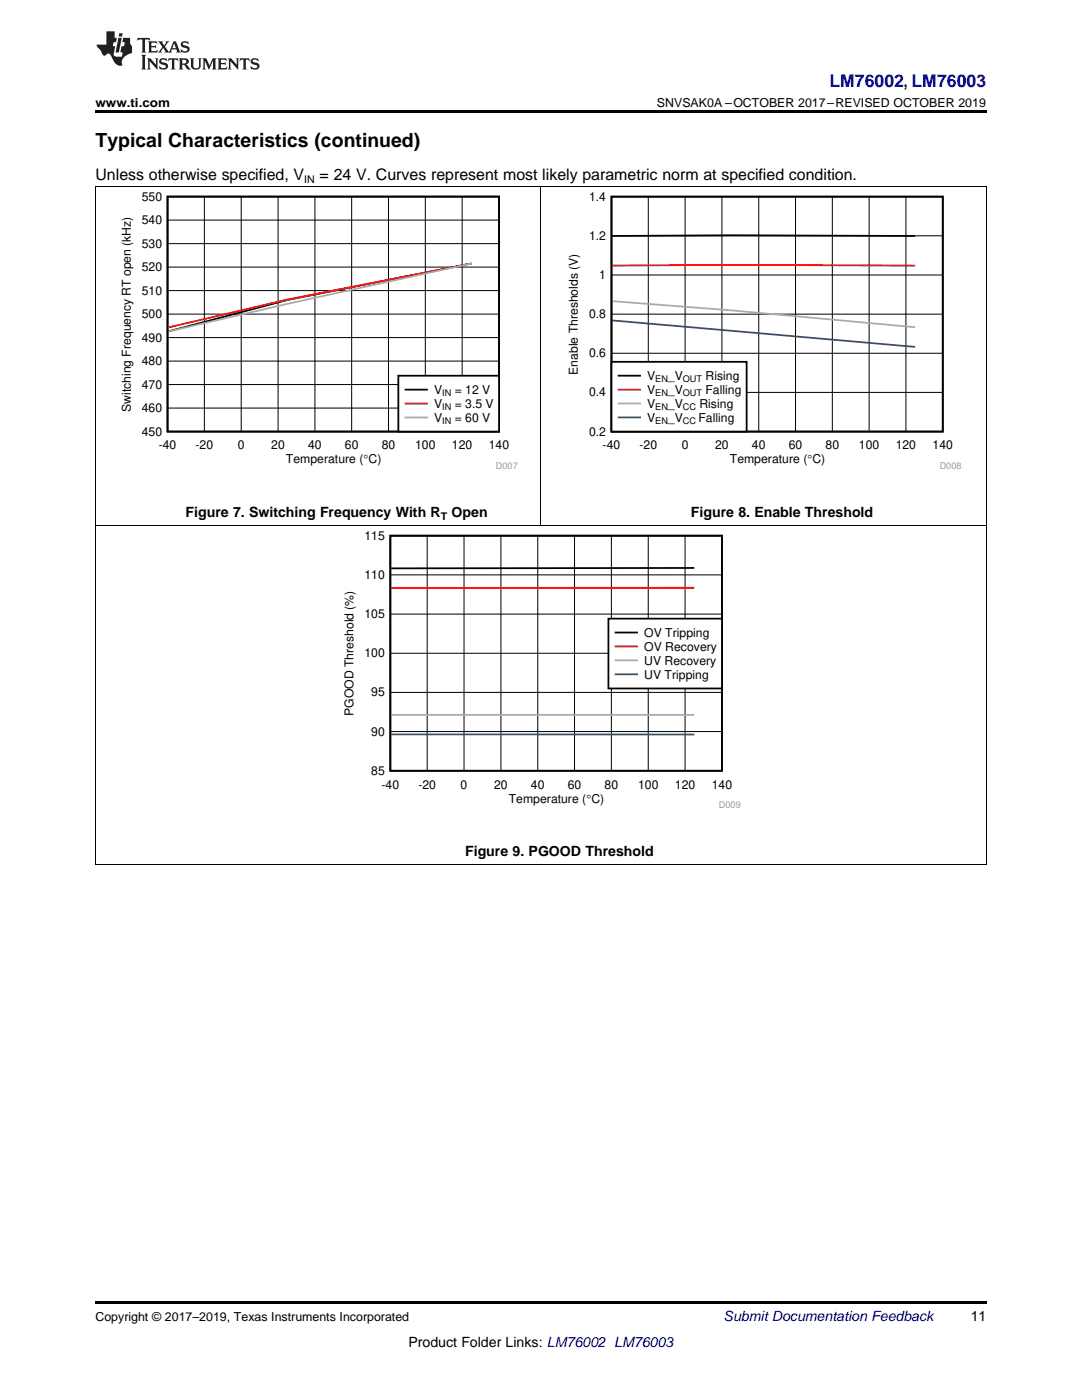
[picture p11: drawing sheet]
<svg xmlns="http://www.w3.org/2000/svg" width="216mm" height="279mm" viewBox="0 0 216 279" stroke-linecap="round" stroke-linejoin="round" font-family="sans-serif">
<defs><g id="words">
<text font-size="3.9" x="19" y="29.3">Typical Characteristics (continued)</text>
<text font-size="3.5" fill="#00f" x="165.5" y="17.3">LM76002, LM76003</text>
<g font-size="3.2">
<text x="19" y="36">Unless otherwise specified, V</text>
<text x="63.8" y="36">= 24 V. Curves represent most likely parametric norm at specified condition.</text>
</g>
<g font-size="2.8">
<text x="37" y="103.2">Figure 7. Switching Frequency With R</text>
<text x="90.1" y="103.2">Open</text>
<text x="137.9" y="103.2">Figure 8. Enable Threshold</text>
<text x="92.8" y="170.9">Figure 9. PGOOD Threshold</text>
<text x="193.7" y="263.6">11</text>
<text x="81.5" y="268.9">Product Folder Links: LM76002 LM76003</text>
</g>
<text font-size="2.8" fill="#0000c8" x="144.4" y="263.6">Submit Documentation Feedback</text>
<g font-size="2.5">
<text x="19" y="21.4">www.ti.com</text>
<text x="131.1" y="21.4">SNVSAK0A –OCTOBER 2017–REVISED OCTOBER 2019</text>
<text x="19" y="263.6">Copyright © 2017–2019, Texas Instruments Incorporated</text>
</g>
<g font-size="2.4">
<text x="28.3" y="40">550</text>
<text x="117.5" y="40">1.4</text>
<text x="28.3" y="44.7">540</text>
<text x="117.5" y="47.9">1.2</text>
<text x="28.3" y="49.4">530</text>
<text x="28.3" y="58.8">510</text>
<text x="28.3" y="54.1">520</text>
<text x="119.6" y="55.7">1</text>
<text x="28.3" y="63.5">500</text>
<text x="117.5" y="63.5">0.8</text>
<text x="28.3" y="68.2">490</text>
<text x="117.5" y="71.3">0.6</text>
<text x="28.3" y="77.5">470</text>
<text x="28.3" y="72.9">480</text>
<text x="115.3" y="74.8" transform="rotate(-90 115.3 74.8)">Enable Thresholds (V)</text>
<text x="129.1" y="75.8">V</text>
<text x="133.3" y="75.8">_V</text>
<text x="140.8" y="75.8">Rising</text>
<text x="26.1" y="82.2" transform="rotate(-90 26.1 82.2)">Switching Frequency RT open (kHz)</text>
<text x="28.3" y="82.2">460</text>
<text x="86.6" y="78.6">V</text>
<text x="86.6" y="81.4">V</text>
<text x="90.7" y="78.6">= 12 V</text>
<text x="90.7" y="81.4">= 3.5 V</text>
<text x="117.5" y="79.1">0.4</text>
<text x="129.1" y="78.6">V</text>
<text x="129.1" y="81.4">V</text>
<text x="133.3" y="78.6">_V</text>
<text x="133.3" y="81.4">_V</text>
<text x="139.5" y="81.4">Rising</text>
<text x="140.8" y="78.6">Falling</text>
<text x="28.3" y="86.9">450</text>
<text x="31.7" y="89.7">-40</text>
<text x="39" y="89.7">-20</text>
<text x="47.5" y="89.7">0</text>
<text x="54.1" y="89.7">20</text>
<text x="61.5" y="89.7">40</text>
<text x="68.8" y="89.7">60</text>
<text x="76.2" y="89.7">80</text>
<text x="82.8" y="89.7">100</text>
<text x="86.6" y="84.2">V</text>
<text x="90.2" y="89.7">120</text>
<text x="90.7" y="84.2">= 60 V</text>
<text x="97.5" y="89.7">140</text>
<text x="117.5" y="86.9">0.2</text>
<text x="120.2" y="89.7">-40</text>
<text x="127.6" y="89.7">-20</text>
<text x="129.1" y="84.2">V</text>
<text x="133.3" y="84.2">_V</text>
<text x="136" y="89.7">0</text>
<text x="139.4" y="84.2">Falling</text>
<text x="142.7" y="89.7">20</text>
<text x="150" y="89.7">40</text>
<text x="157.4" y="89.7">60</text>
<text x="164.7" y="89.7">80</text>
<text x="171.4" y="89.7">100</text>
<text x="178.7" y="89.7">120</text>
<text x="186.1" y="89.7">140</text>
<text x="57.1" y="92.5">Temperature (qC)</text>
<text x="145.6" y="92.5">Temperature (qC)</text>
<text x="72.7" y="107.7">115</text>
<text x="72.7" y="115.5">110</text>
<text x="72.7" y="123.3">105</text>
<text x="72.7" y="131.2">100</text>
<text x="128.5" y="127.1">OV Tripping</text>
<text x="128.5" y="129.9">OV Recovery</text>
<text x="128.5" y="132.6">UV Recovery</text>
<text x="128.5" y="135.4">UV Tripping</text>
<text x="70.5" y="142.9" transform="rotate(-90 70.5 142.9)">PGOOD Threshold (%)</text>
<text x="74.1" y="139">95</text>
<text x="74.1" y="146.8">90</text>
<text x="74.1" y="154.6">85</text>
<text x="76.1" y="157.4">-40</text>
<text x="83.5" y="157.4">-20</text>
<text x="91.9" y="157.4">0</text>
<text x="98.6" y="157.4">20</text>
<text x="101.5" y="160.2">Temperature (qC)</text>
<text x="105.9" y="157.4">40</text>
<text x="113.3" y="157.4">60</text>
<text x="120.6" y="157.4">80</text>
<text x="127.3" y="157.4">100</text>
<text x="134.7" y="157.4">120</text>
<text x="142" y="157.4">140</text>
</g>
<g font-size="2.1">
<text x="60.7" y="36.6">IN</text>
<text x="88" y="103.8">T</text>
</g>
<g font-size="1.8">
<text x="130.8" y="76.3">EN</text>
<text x="136.3" y="76.3">OUT</text>
<text x="88.2" y="79">IN</text>
<text x="88.2" y="81.8">IN</text>
<text x="130.8" y="79">EN</text>
<text x="130.8" y="81.8">EN</text>
<text x="136.3" y="79">OUT</text>
<text x="136.3" y="81.8">CC</text>
<text x="88.2" y="84.6">IN</text>
<text x="130.8" y="84.6">EN</text>
<text x="136.3" y="84.6">CC</text>
</g>
<g font-size="1.8" fill="#999">
<text x="99" y="93.5">D007</text>
<text x="187.5" y="93.5">D008</text>
<text x="143.4" y="161.2">D009</text>
</g>
</g></defs>
<path d="M19 259.7h177.8v.5h-177.8z" fill="#000"/>
<path d="M19.1 104.9v67.7M196.8 104.9v67.7M19 172.6h177.8" fill="none" stroke="#000" stroke-width=".2"/>
<path d="M68.1 105.9h79.7v55.4h-79.7z" fill-rule="evenodd" fill="#fff"/>
<path d="M77.9 106.9h66.2v46.9h-66.2zM138.5 113.3l-60.4 .1" fill="none" stroke="#000" stroke-width=".35"/>
<g fill="none" stroke="#000" stroke-width=".2">
<path d="M77.9 114.7h66.2M85.2 106.9v46.9M92.6 106.9v46.9M100 106.9v46.9M107.3 106.9v46.9M114.6 106.9v46.9M122 106.9v46.9M129.3 106.9v46.9M136.7 106.9v46.9M77.9 138.2h66.2M77.9 130.4h66.2M77.9 122.6h66.2"/>
<path d="M77.9 146h66.2"/>
</g>
<path d="M138.5 117.3h-60.4" fill="none" stroke="#f00" stroke-width=".35"/>
<path d="M78.1 142.7h60.4" fill="none" stroke="#aaa" stroke-width=".35"/>
<path d="M78.1 146.6h60.4" fill="none" stroke="#295c75" stroke-width=".35"/>
<path d="M121.4 123.5h22.6v13.9h-22.6z" fill-rule="evenodd" fill="#fff"/>
<path d="M121.4 123.5h22.7v13.9h-22.7zM122.8 126.2h4.3" fill="none" stroke="#000" stroke-width=".35"/>
<path d="M122.8 129h4.3" fill="none" stroke="#f00" stroke-width=".35"/>
<path d="M122.8 131.8h4.3" fill="none" stroke="#aaa" stroke-width=".35"/>
<path d="M122.8 134.6h4.3" fill="none" stroke="#295c75" stroke-width=".35"/>
<path d="M19.1 37.3v67.7M107.9 37.3v67.7M196.8 37.3v67.7M19 104.9h177.8" fill="none" stroke="#000" stroke-width=".2"/>
<path d="M23.7 38.3h79.6v55.3h-79.6z" fill-rule="evenodd" fill="#fff"/>
<path d="M33.4 39.2h66.2v46.9h-66.2zM94.1 52.6l-36.8 7.3-23.7 6.2" fill="none" stroke="#000" stroke-width=".35"/>
<g fill="none" stroke="#000" stroke-width=".2">
<path d="M40.8 39.2v46.9M48.1 39.2v46.9M55.5 39.2v46.9M62.8 39.2v46.9M70.2 39.2v46.9M77.5 39.2v46.9M84.9 39.2v46.9M92.2 39.2v46.9M33.4 58h66.2M33.4 53.3h66.2M33.4 48.6h66.2M33.4 43.9h66.2"/>
<path d="M33.4 76.7h66.2M33.4 72.1h66.2M33.4 67.4h66.2M33.4 62.7h66.2M33.4 81.4h66.2"/>
</g>
<path d="M94.1 52.6l-36.8 7.2-23.7 5.6" fill="none" stroke="#f00" stroke-width=".35"/>
<path d="M94.1 52.6l-36.8 8-23.7 5.6" fill="none" stroke="#aaa" stroke-width=".35"/>
<path d="M79.5 75h20.1v11.1h-20.1z" fill-rule="evenodd" fill="#fff"/>
<path d="M79.5 75h20.1v11.1h-20.1zM80.9 77.8h4.3" fill="none" stroke="#000" stroke-width=".35"/>
<path d="M80.9 80.5h4.3" fill="none" stroke="#f00" stroke-width=".35"/>
<path d="M80.9 83.3h4.3" fill="none" stroke="#aaa" stroke-width=".35"/>
<path d="M112.9 38.3h79v55.3h-79z" fill-rule="evenodd" fill="#fff"/>
<path d="M122 39.2h66.1v46.9h-66.1zM122.2 47.1l23.7-.1 36.7 .1" fill="none" stroke="#000" stroke-width=".35"/>
<g fill="none" stroke="#000" stroke-width=".2">
<path d="M129.4 39.2v46.9M136.7 39.2v46.9M144 39.2v46.9M151.4 39.2v46.9M158.7 39.2v46.9M166.1 39.2v46.9M173.4 39.2v46.9M180.8 39.2v46.9M122 54.9h66.1M122 47.1h66.1M122 78.3h66.1M122 70.5h66.1"/>
<path d="M122 62.7h66.1"/>
</g>
<path d="M122.2 53l23.7-.1 36.7 .1" fill="none" stroke="#f00" stroke-width=".35"/>
<path d="M122.2 60.1l23.7 1.8 36.7 3.4" fill="none" stroke="#aaa" stroke-width=".35"/>
<path d="M122.2 63.9l60.4 5.3" fill="none" stroke="#295c75" stroke-width=".35"/>
<path d="M122 72.2h27v13.9h-27z" fill-rule="evenodd" fill="#fff"/>
<path d="M122 72.2h27v13.9h-27zM123.4 75h4.3" fill="none" stroke="#000" stroke-width=".35"/>
<path d="M123.4 77.8h4.3" fill="none" stroke="#f00" stroke-width=".35"/>
<path d="M123.4 80.5h4.3" fill="none" stroke="#aaa" stroke-width=".35"/>
<path d="M123.4 83.3h4.3" fill="none" stroke="#295c75" stroke-width=".35"/>
<path d="M19 37.2h177.8" fill="none" stroke="#000" stroke-width=".2"/>
<path d="M19 22h177.8v.5h-177.8z" fill="#000"/>
<g fill="#231f20">
<path d="M27.5 7.6l-.1 .5 .4-.2h.6v.1v2.1l-.2 .4h1l-.3-.4v-2.1l.1-.1h.5l.5 .2-.2-.5zM29.5 8.3l.2 .3v1.5l-.2 .4h1.8l.2-.6a1.04 1.04 0 0 1-1.3 .2v-.7h.6l.3 .2v-.6l-.3 .2h-.6v-.6l.8-.1 .4 .3-.2-.5zM31.5 8.3l.9 1.1-.9 1.1h.8l-.2-.2 .5-.7 .4 .7-.2 .2h1.5l-.1-.2 .1-.4h.9l.1 .4-.2 .2h1l-.3-.3-.7-1.9h-.5l-.9 2-.8-1 .9-1h-.8l.1 .3-.3 .5-.4-.6 .2-.2zM34.7 8.6l.4 1h-.7zM36.3 8.4a.63 .63 0 0 0-.2 .7 .63 .63 0 0 0 .6 .4l.6 .2 .1 .2a.75 .75 0 0 1-.7 .4 .75 .75 0 0 1-.6-.5l.1 .7 .1-.1a1.11 1.11 0 0 0 1.5-.6 1.13 1.13 0 0 0-1.2-.8l-.1-.4a1.04 1.04 0 0 1 1.2 .2l-.2-.5-.1 .1-.5-.2zM28.2 10.9l.2 .4v2.2l-.2 .4h1l-.3-.4v-2.2l.3-.4zM29.3 11.6l.3 .4v1.5l-.3 .4h.8l-.2-.4v-1.3l1.5 1.7v-1.9l.2-.4h-.7l.2 .4v.9l-1.1-1.3zM32 11.8a.62 .62 0 0 0-.2 .7 .62 .62 0 0 0 .6 .4l.6 .1 .1 .3a.76 .76 0 0 1-.7 .3 .76 .76 0 0 1-.6-.4l.1 .7 .1-.1a1.11 1.11 0 0 0 1.5-.6 1.13 1.13 0 0 0-1.2-.8l-.1-.4a1.04 1.04 0 0 1 1.2 .2l-.2-.6-.1 .1-.5-.1zM33.7 11.6l-.2 .6a.61 .61 0 0 1 .8-.3v1.6l-.2 .4h.9l-.2-.4v-1.6a.63 .63 0 0 1 .8 .3l-.2-.6zM35.6 11.6l.3 .4v1.5l-.3 .4h1l-.2-.2v-.8l.5 .2a.76 .76 0 0 0 1.2 .7l-1-1a.58 .58 0 0 0 .6-.5 .58 .58 0 0 0-.5-.6zM36.4 11.9h.1a.45 .45 0 0 1 .5 .1 .45 .45 0 0 1 .1 .5l-.7 .2zM37.9 11.6l.2 .2a2.17 2.17 0 0 0 .3 1.9 .99 .99 0 0 0 1.6-.6v-1.1l.2-.4h-.7l.2 .2a1.92 1.92 0 0 1-.2 1.8 .6 .6 0 0 1-.9-.5v-1.1l.2-.4zM40.4 11.6l.2 .4v1.5l-.2 .4h.7l-.2-.4v-1.4l.8 1.8 .8-1.8v1.4l-.2 .4h.9l-.2-.4v-1.5l.2-.4h-.8l-.6 1.5-.6-1.5zM43.4 11.6l.2 .4v1.5l-.2 .4h1.8l.2-.6a1.04 1.04 0 0 1-1.3 .1v-.6h.5l.4 .2v-.6l-.4 .2h-.5v-.7h.8l.3 .3-.1-.6zM45.5 11.6l.2 .4v1.5l-.2 .4h.7l-.2-.4v-1.3l1.5 1.7v-1.9l.2-.4h-.7l.2 .4v.9l-1.1-1.3zM47.9 11.6l-.1 .6a.61 .61 0 0 1 .8-.3v1.6l-.3 .4h1l-.3-.4 .1-1.6a.63 .63 0 0 1 .7 .3l-.1-.6zM50.2 11.8a.62 .62 0 0 0-.2 .7 .62 .62 0 0 0 .6 .4l.6 .1 .2 .3a.76 .76 0 0 1-.8 .3 .76 .76 0 0 1-.6-.4l.1 .7 .2-.1a1.11 1.11 0 0 0 1.5-.6 1.13 1.13 0 0 0-1.3-.8l-.1-.4a1.04 1.04 0 0 1 1.2 .2l-.1-.6-.2 .1-.5-.1z"/>
<path d="M21.2 6.3v2.6h-1.9l.1 .4 .7 .9a.91 .91 0 0 0 1 .8 .56 .56 0 0 1 .5-.3 .56 .56 0 0 1 .5 .3l.4 .8a1.53 1.53 0 0 0 1.9 1.2 1.54 1.54 0 0 1 1-2.1l.9-.3v-1.4a1.52 1.52 0 0 1-.3-1.6h-1.4l-.2 .8h.5l-.2 .8h-.4l-.2 1v.2l.4 .1-.2 .8a1.93 1.93 0 0 1-1.6-.3l.3-1.8h-.5l.2-.8h.4l.2-.8h-.4v-1.3zM23.6 7.6l-.6 2.9h.7l.6-2.9zM23.8 6.6l-.1 .7h.6l.2-.7z"/>
</g>
<use href="#words"/>
</svg>
